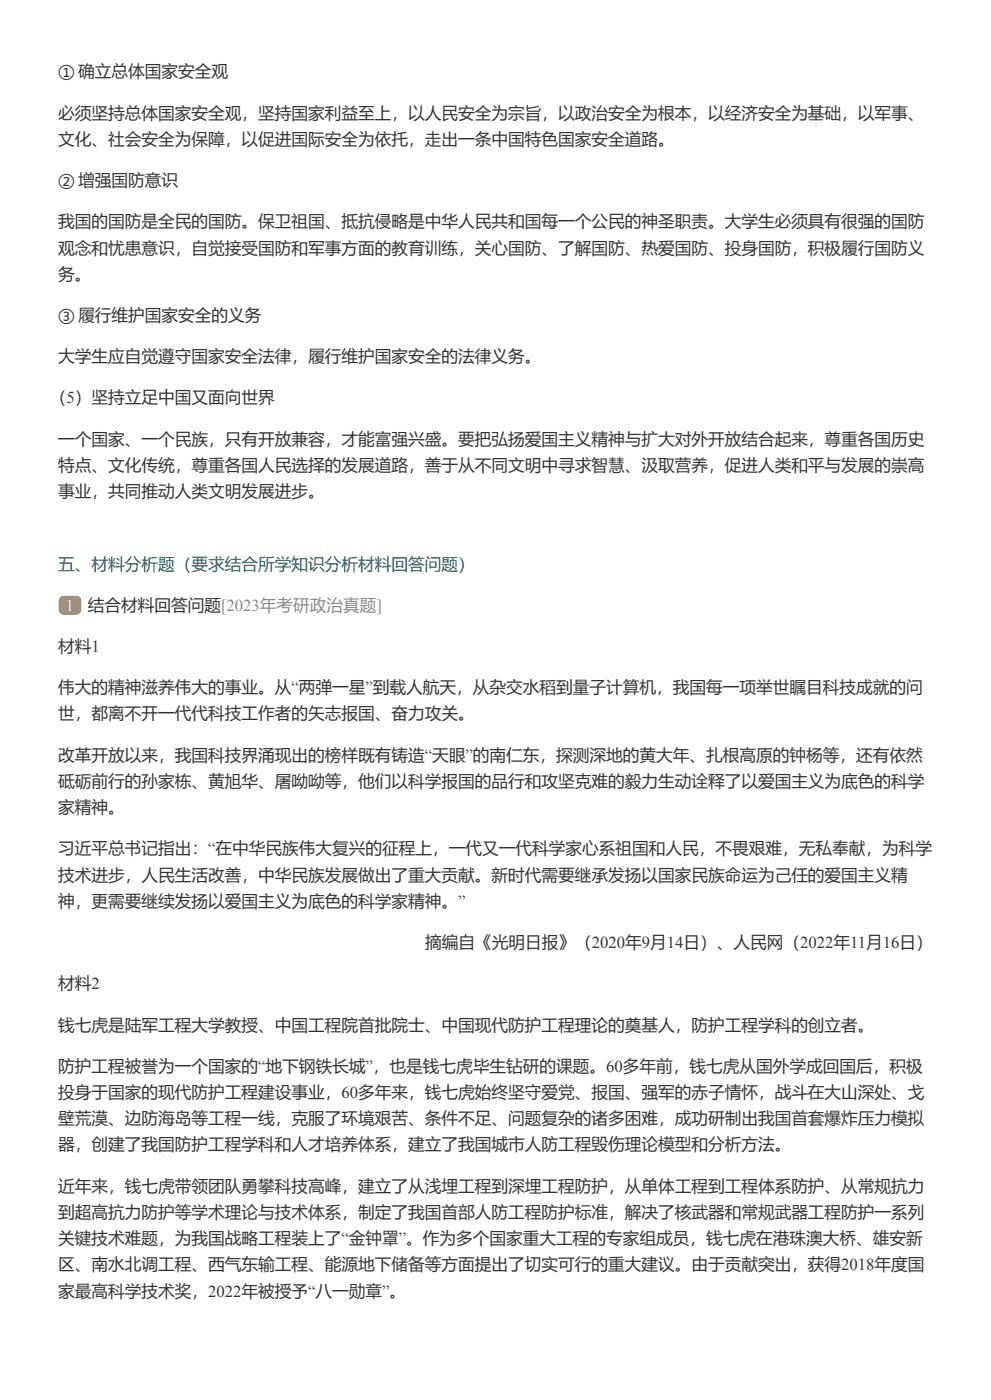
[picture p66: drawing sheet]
<svg xmlns="http://www.w3.org/2000/svg" width="210mm" height="297mm" viewBox="0 0 210 297" stroke-linecap="round" stroke-linejoin="round" font-family="sans-serif">
<defs><g id="words">
<g font-size="3.5" fill="#333">
<text x="12.3" y="16.4">① 确立总体国家安全观</text>
<text x="12.3" y="25.1">必须坚持总体国家安全观，坚持国家利益至上，以人民安全为宗旨，以政治安全为根本，以经济安全为基础，以军事、</text>
<text x="12.3" y="30.7">文化、社会安全为保障，以促进国际安全为依托，走出一条中国特色国家安全道路。</text>
<text x="12.3" y="39.4">② 增强国防意识</text>
<text x="12.3" y="48.2">我国的国防是全民的国防。保卫祖国、抵抗侵略是中华人民共和国每一个公民的神圣职责。大学生必须具有很强的国防</text>
<text x="12.3" y="53.7">观念和忧患意识，自觉接受国防和军事方面的教育训练，关心国防、了解国防、热爱国防、投身国防，积极履行国防义</text>
<text x="12.3" y="59.3">务。</text>
<text x="12.3" y="68">③ 履行维护国家安全的义务</text>
<text x="12.3" y="76.8">大学生应自觉遵守国家安全法律，履行维护国家安全的法律义务。</text>
<text x="10.6" y="85.5">（5）坚持立足中国又面向世界</text>
<text x="12.3" y="94.2">一个国家、一个民族，只有开放兼容，才能富强兴盛。要把弘扬爱国主义精神与扩大对外开放结合起来，尊重各国历史</text>
<text x="12.3" y="99.8">特点、文化传统，尊重各国人民选择的发展道路，善于从不同文明中寻求智慧、汲取营养，促进人类和平与发展的崇高</text>
<text x="12.3" y="105.3">事业，共同推动人类文明发展进步。</text>
<text x="18.6" y="129.4">结合材料回答问题[2023年考研政治真题]</text>
<text x="12.3" y="138.2">材料1</text>
<text x="12.3" y="146.9">伟大的精神滋养伟大的事业。从“两弹一星”到载人航天，从杂交水稻到量子计算机，我国每一项举世瞩目科技成就的问</text>
<text x="12.3" y="152.5">世，都离不开一代代科技工作者的矢志报国、奋力攻关。</text>
<text x="12.3" y="161.2">改革开放以来，我国科技界涌现出的榜样既有铸造“天眼”的南仁东，探测深地的黄大年、扎根高原的钟杨等，还有依然</text>
<text x="12.3" y="166.8">砥砺前行的孙家栋、黄旭华、屠呦呦等，他们以科学报国的品行和攻坚克难的毅力生动诠释了以爱国主义为底色的科学</text>
<text x="12.3" y="172.3">家精神。</text>
<text x="12.3" y="181.1">习近平总书记指出：“在中华民族伟大复兴的征程上，一代又一代科学家心系祖国和人民，不畏艰难，无私奉献，为科学</text>
<text x="12.3" y="186.6">技术进步，人民生活改善，中华民族发展做出了重大贡献。新时代需要继承发扬以国家民族命运为己任的爱国主义精</text>
<text x="12.3" y="192.2">神，更需要继续发扬以爱国主义为底色的科学家精神。”</text>
<text x="90.1" y="200.9">摘编自《光明日报》（2020年9月14日）、人民网（2022年11月16日）</text>
<text x="12.3" y="209.6">材料2</text>
<text x="12.3" y="218.4">钱七虎是陆军工程大学教授、中国工程院首批院士、中国现代防护工程理论的奠基人，防护工程学科的创立者。</text>
<text x="12.3" y="227.1">防护工程被誉为一个国家的“地下钢铁长城”，也是钱七虎毕生钻研的课题。60多年前，钱七虎从国外学成回国后，积极</text>
<text x="12.3" y="232.7">投身于国家的现代防护工程建设事业，60多年来，钱七虎始终坚守爱党、报国、强军的赤子情怀，战斗在大山深处、戈</text>
<text x="12.3" y="238.2">壁荒漠、边防海岛等工程一线，克服了环境艰苦、条件不足、问题复杂的诸多困难，成功研制出我国首套爆炸压力模拟</text>
<text x="12.3" y="243.8">器，创建了我国防护工程学科和人才培养体系，建立了我国城市人防工程毁伤理论模型和分析方法。</text>
<text x="12.3" y="252.5">近年来，钱七虎带领团队勇攀科技高峰，建立了从浅埋工程到深埋工程防护，从单体工程到工程体系防护、从常规抗力</text>
<text x="12.3" y="258.1">到超高抗力防护等学术理论与技术体系，制定了我国首部人防工程防护标准，解决了核武器和常规武器工程防护一系列</text>
<text x="12.3" y="263.6">关键技术难题，为我国战略工程装上了“金钟罩”。作为多个国家重大工程的专家组成员，钱七虎在港珠澳大桥、雄安新</text>
<text x="12.3" y="269.2">区、南水北调工程、西气东输工程、能源地下储备等方面提出了切实可行的重大建议。由于贡献突出，获得2018年度国</text>
<text x="12.3" y="274.8">家最高科学技术奖，2022年被授予“八一勋章”。</text>
</g>
<text font-size="3.5" fill="#007874" x="12.3" y="120.7">五、材料分析题（要求结合所学知识分析材料回答问题）</text>
<text font-size="3.5" fill="#fff" x="13.9" y="129.4">1</text>
</g></defs>
<path d="M12.7 126.6l.8-.3h2.6a1.06 1.06 0 0 1 1.1 1v1.9a1.06 1.06 0 0 1-1.1 1h-2.6a1.06 1.06 0 0 1-1.1-1l.1-2.1z" fill="#e60"/>
<use href="#words"/>
</svg>
